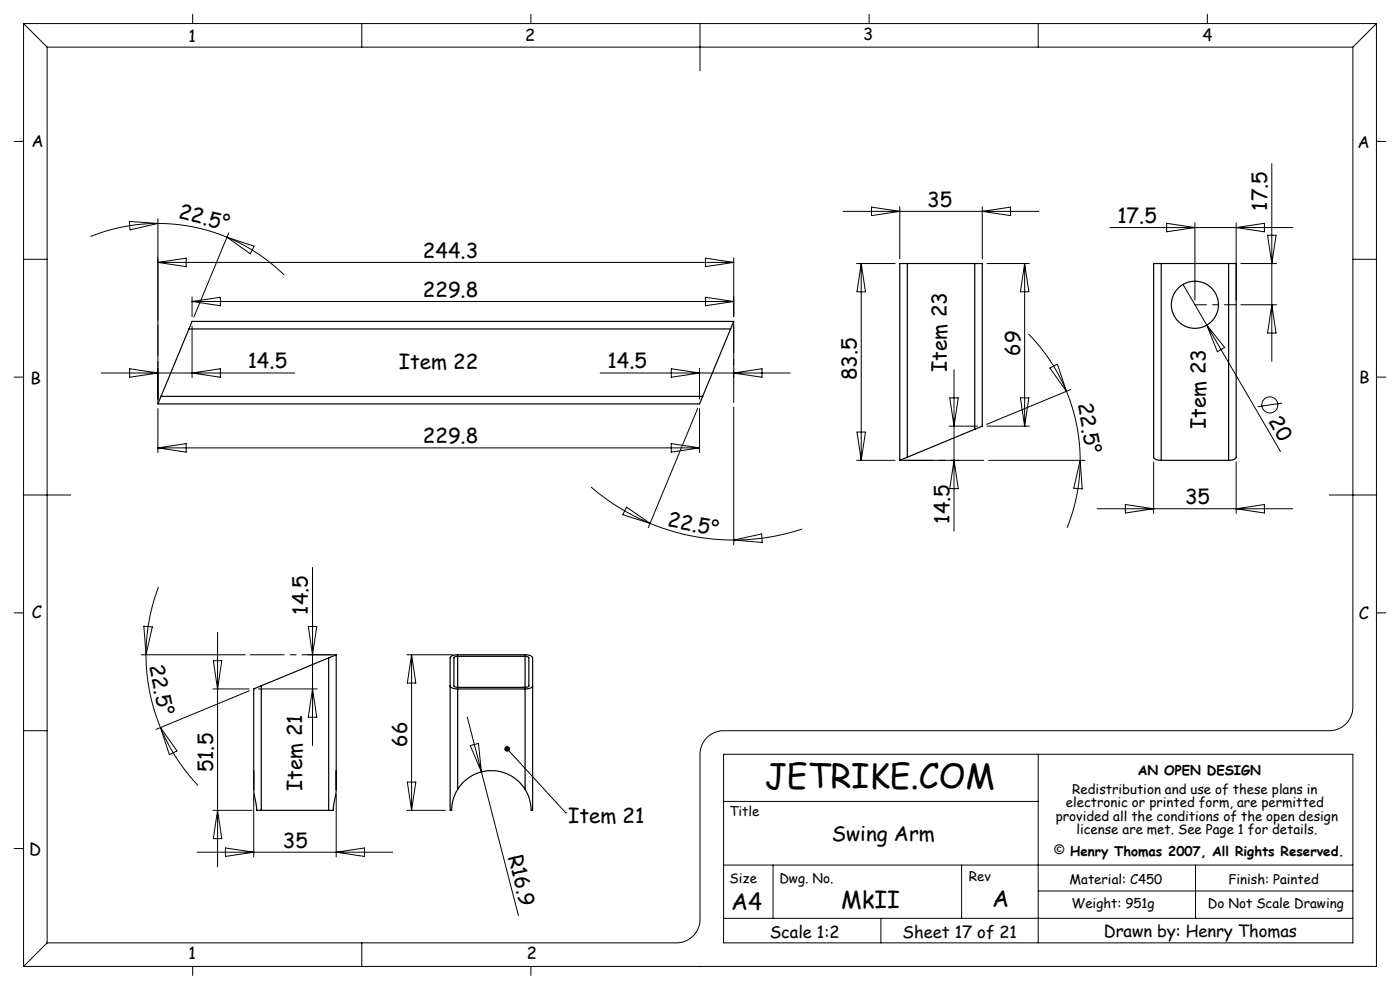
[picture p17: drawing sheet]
<svg xmlns="http://www.w3.org/2000/svg" width="297mm" height="210mm" viewBox="0 0 297 210" stroke-linecap="round" stroke-linejoin="round" font-family="sans-serif">
<defs><g id="words">
<text font-size="7.1" x="162.3" y="167.3">JETRIKE.COM</text>
<g font-size="4.9">
<text x="155.1" y="193">A4</text>
<text x="178.5" y="192.5">MkII</text>
<text x="210.5" y="192.3">A</text>
</g>
<g font-size="4.4">
<text x="37.7" y="46.3" transform="rotate(14 37.7 46.3)">22.5°</text>
<text x="196.7" y="43.9">35</text>
<text x="237" y="47.3">17.5</text>
<text x="268.8" y="44.7" transform="rotate(-90 268.8 44.7)">17.5</text>
<text x="89.7" y="54.7">244.3</text>
<text x="89.7" y="63">229.8</text>
<text x="216.4" y="75.5" transform="rotate(-90 216.4 75.5)">69</text>
<text x="52.6" y="78.2">14.5</text>
<text x="84.6" y="78.2">Item 22</text>
<text x="128.9" y="78.2">14.5</text>
<text x="181.7" y="80.7" transform="rotate(-90 181.7 80.7)">83.5</text>
<text x="200.8" y="78.9" transform="rotate(-90 200.8 78.9)">Item 23</text>
<text x="228.6" y="85.7" transform="rotate(80 228.6 85.7)">22.5°</text>
<text x="269" y="89.3" transform="rotate(60 269 89.3)">20</text>
<text x="89.7" y="94">229.8</text>
<text x="255.8" y="91" transform="rotate(-90 255.8 91)">Item 23</text>
<text x="251.4" y="107">35</text>
<text x="141.4" y="111.6" transform="rotate(11 141.4 111.6)">22.5°</text>
<text x="201.4" y="111.1" transform="rotate(-90 201.4 111.1)">14.5</text>
<text x="65.3" y="130.4" transform="rotate(-90 65.3 130.4)">14.5</text>
<text x="31.6" y="141.2" transform="rotate(79 31.6 141.2)">22.5°</text>
<text x="86.3" y="158.4" transform="rotate(-90 86.3 158.4)">66</text>
<text x="45.2" y="163.9" transform="rotate(-90 45.2 163.9)">51.5</text>
<text x="64.1" y="167.8" transform="rotate(-90 64.1 167.8)">Item 21</text>
<text x="60" y="179.8">35</text>
<text x="120.5" y="174.5">Item 21</text>
<text x="176.5" y="178.4">Swing Arm</text>
<text x="107.7" y="181.7" transform="rotate(75 107.7 181.7)">R16.9</text>
</g>
<g font-size="3.5">
<text x="40" y="8.9">1</text>
<text x="111.4" y="8.6">2</text>
<text x="183.1" y="8.6">3</text>
<text x="255.1" y="8.7">4</text>
<text x="6.7" y="31.1">A</text>
<text x="288" y="31.4">A</text>
<text x="6.5" y="81.4">B</text>
<text x="288.3" y="81.2">B</text>
<text x="6.7" y="131.1">C</text>
<text x="288.3" y="131.3">C</text>
<text x="6.2" y="181.4">D</text>
<text x="40" y="203.5">1</text>
<text x="111.8" y="203.5">2</text>
<text x="163.3" y="199.1">Scale 1:2</text>
<text x="191.5" y="199">Sheet 17 of 21</text>
<text x="234.1" y="198.7">Drawn by: Henry Thomas</text>
</g>
<g font-size="2.8">
<text x="241.4" y="164.3">AN OPEN DESIGN</text>
<text x="154.7" y="173.2">Title</text>
<text x="226.1" y="171.2">electronic or printed form, are permitted</text>
<text x="227.5" y="168.4">Redistribution and use of these plans in</text>
<text x="224" y="174">provided all the conditions of the open design</text>
<text x="228.3" y="176.9">license are met. See Page 1 for details.</text>
<text x="223.7" y="181.1">© Henry Thomas 2007, All Rights Reserved.</text>
<text x="154.8" y="187.2">Size</text>
<text x="165.3" y="187.3">Dwg. No.</text>
<text x="205.5" y="186.8">Rev</text>
<text x="226.9" y="187.4">Material: C450</text>
<text x="260.6" y="187.4">Finish: Painted</text>
<text x="227.3" y="192.7">Weight: 951g</text>
<text x="256.3" y="192.6">Do Not Scale Drawing</text>
</g>
</g></defs>
<g fill="none" stroke="#000" stroke-width=".21">
<path d="M5 5h287M5 5v200M5 5l5 5M10 10v190M10 10h277M40.9 3v2M76.7 5v5M112.6 3v2M148.5 5v10M184.4 3v2M220.3 5v5M256.1 3v2"/>
<path d="M287 10v140a5 5 0 0 1-5 5h-128.5a5 5 0 0 0-5 5v35a5 5 0 0 1-5 5h-133.5M292 5v200h-287M292 5l-5 5M3 30h2M269.8 34.7v41.9M292 30h2M5 55h5M27.4 47l6.1 .4-5.9 1.4zM33.5 47.4a38.3 38.3 0 0 1 14.6 2.9M33.5 47.4a38.3 38.3 0 0 0-14.3 2.8M33.5 46.4v38.3M33.5 55.7h122.2"/>
<path d="M33.5 55.7l6-.9v1.8zM48.1 50.3a38.3 38.3 0 0 1 12.2 8.1M48.1 50.3l5.8 1.9-.8 1.6zM48.5 49.4l-7.4 17.9M149.7 54.8l6 .9-6 .9zM155.7 54.7v12.5M178.9 44.8h41.5M181.7 55.9h8.2M182.7 55.9v41.7M182.7 55.9l.9 6h-1.8zM184.9 43.9l6 .9-6 .9zM190.9 43.8v11.1"/>
<path d="M208.4 43.8v11.1M208.4 44.8l6-.9v1.8zM209.4 55.9h9M217.4 55.9l.9 6h-1.8zM217.4 55.9v34.5M235.5 48.3h38.7M247.5 47.4l6 .9-6 .9zM253.5 47.3v16.3M262.2 47.3v16.3M262.2 48.3l6-.9v1.8zM263.2 55.9h7.6M268.9 49.9h1.8l-.9 6z"/>
<path d="M287 55h5M21.5 79.1h41M27.5 78.2l6 .9-6 .9zM40.7 63v4.2M40.7 69.2v10.9M40.7 64h115M40.7 64l6-.9v1.8zM40.7 79.1l6-.9v1.8zM127.3 79.1h40.4M142.4 78.2l6 .9-6 .9zM148.4 78.1v6.6M149.7 63.1l6 .9-6 .9z"/>
<path d="M155.7 69.2v10.9M155.7 79.1l6-.9v1.8zM202.4 78.4v34.3M218.2 70.8a38.3 38.3 0 0 1 8 12.2M222.7 78.1l1.6-.9 1.9 5.8zM251 60.3l20.7 35.5M256 69l3.8 4.7-1.5 .9zM263.2 64.6h7.6M269.8 64.6l.9 6h-1.8zM3 80h2M33.5 86.7v9.3M33.5 95l6-.9v1.8z"/>
<path d="M33.5 95h114.9M142.4 94.1l6 .9-6 .9zM148 86.6l-10.5 25.3M148.4 86.7v9.3M155.7 86.4v29.2M181.7 97.6h8.2M181.8 91.6h1.8l-.9 6zM191.9 97.6h11.5M201.4 90.4h6M201.5 84.4h1.8l-.9 6zM202.4 97.6l.9 6h-1.8zM209.4 90.4h9"/>
<path d="M209.7 97.6h20.5M216.5 84.4h1.8l-.9 6zM226.2 83a38.3 38.3 0 0 1 3 14.6M227.2 82.6l-17.9 7.4M229.2 97.6a38.3 38.3 0 0 1-2.8 14.4M229.2 97.6l.4 6.1-1.8-.1zM244.7 98v10.9M262.2 98v10.9M272 85.5l-5.2 .8M292 80h2M5 105h10M125.4 103.3a46.4 46.4 0 0 0 12.5 7.7"/>
<path d="M132.9 107.6l5 3.4-5.8-1.8zM137.9 111a46.4 46.4 0 0 0 17.8 3.6M155.7 114.6l5.9-1.3 .1 1.8zM170.2 112.2a46.4 46.4 0 0 1-14.5 2.4M232.7 107.9h41.5M238.7 107l6 .9-6 .9zM262.2 107.9l6-.9v1.8zM282 105h10M3 130h2M30 138.9h22M30.5 132.8l1.8 .2-1.3 5.9zM31 138.9a40.3 40.3 0 0 0 3 15.4"/>
<path d="M33.6 124.5a40.4 40.4 0 0 0-2.6 14.4M46.2 134.1v49.8M65.3 138.9h5M65.4 132.9h1.8l-.9 6zM66.3 120.4v37.7M86.3 138.9h9.8M87.3 138.9v33M87.3 138.9l.9 6h-1.8zM292 130h2M5 155h5M34 154.3a40.3 40.3 0 0 0 8 12.3M34 154.3l3.5 5-1.6 .8z"/>
<path d="M45.2 146.1h7.6M45.3 140.1h1.8l-.9 6zM52.9 146.5l-19.8 8.2M54.8 146.1h12.5M66.3 146.1l.9 6h-1.8zM99.1 152.1l3 11.6M99.8 158.2l1.7-.5 .6 6zM107.6 158.8l12.4 13.6M45.2 171.9h8.3M46.2 171.9l.9 6h-1.8zM47.8 179.9l6 .9-6 .9zM53.8 168.4v13.4"/>
<path d="M71.3 168.4v13.4M86.3 171.9h8.2M86.4 165.9h1.8l-.9 6zM102.1 163.7l7.9 30.5M120 172.4h.1M153.5 160h133.5v40h-133.5zM153.5 170h66.8M220.3 160v40M3 180h2M41.8 180.8h41.5M71.3 180.8l6-.9v1.8zM153.5 183.5h133.5"/>
<path d="M153.5 194.8h133.5M164 183.5v11.3M186.9 194.8v5.2M204 183.5v11.3M220.3 189h66.7M253.6 183.5v11.3M10 200l-5 5M40.9 205v1.9M76.7 200v5M112.6 205v1.9"/>
<circle cx="269.4" cy="85.9" r="1.71"/>
</g>
<path d="M71.3 138.9h-18.3" fill="none" stroke="#000" stroke-width=".21" stroke-dasharray="15.2 1.3 1.3 1.3" stroke-dashoffset="8"/>
<path d="M33.5 85.7v-16.8" fill="none" stroke="#000" stroke-width=".21" stroke-dasharray="15.2 1.3 1.3 1.3" stroke-dashoffset="8.8"/>
<path d="M155.7 68.2v17.2" fill="none" stroke="#000" stroke-width=".21" stroke-dasharray="15.2 1.3 1.3 1.3" stroke-dashoffset="8.6"/>
<path d="M253.5 64.6h8.7" fill="none" stroke="#000" stroke-width=".21" stroke-dasharray="15.2 1.3 1.3 1.3" stroke-dashoffset="12.8"/>
<path d="M190.9 97.6h17.8" fill="none" stroke="#000" stroke-width=".21" stroke-dasharray="15.2 1.3 1.3 1.3" stroke-dashoffset="8.2"/>
<path d="M107.2 158.4a.6 .6 0 0 1 1 .3 .6 .6 0 0 1-.7 .7 .6 .6 0 0 1-.4-.9l.1-.1 .4 .4z" fill="#000"/>
<g fill="none" stroke="#000" stroke-width=".25">
<path d="M192.5 55.9h-1.6v41.7l1.6-.6M192.5 55.9v41.1M192.5 55.9h14.3M206.8 55.9h1.6v34.5l-1.6 .7M206.8 55.9v35.2M246.3 55.9h-1.6v41.1a1.41 1.41 0 0 0 1.6 .6M246.3 55.9h14.3M246.3 55.9v41.7M260.6 55.9h1.6v41.1a1.41 1.41 0 0 1-1.6 .6M260.6 55.9v41.7M40.1 69.8l.6-1.6h115l-.7 1.6M40.1 69.8h114.9"/>
<path d="M40.1 69.8l-5.9 14.3M155 69.8l-5.9 14.3M34.2 84.1l-.7 1.6h114.9l.7-1.6M34.2 84.1h114.9M206.8 91.1l-14.3 5.9M246.3 97.6h14.3M69.7 139.6l1.6-.7v28.5M69.7 139.6l-14.3 5.9M69.7 139.6v32.3M97.1 139.2l-.6 .1-.2 .3v5.9l.3 .2 .5 .1M97.1 139.2v6.6M97.1 139.2h14.3"/>
<path d="M111.4 139.2l.6 .1 .2 .3v5.9l-.2 .2-.6 .1M111.4 139.2v6.6M55.4 145.5l-1.6 .6v21.3M55.4 145.5v26.4M95.5 145.5a1.5 1.5 0 0 0 1.6 .6M97.1 146.1v21.3M97.1 146.1h14.3M97.1 145.8h14.3M111.4 146.1v21.3M113 145.5a1.5 1.5 0 0 1-1.6 .6M53.8 167.4l.7 4.5h.9M53.8 163.5v3.9"/>
<path d="M55.4 171.9h14.3M71.3 167.4l-.6 4.5h-1M71.3 163.5v3.9M97.1 167.4a9.7 9.7 0 0 0-1.4 4.5h-.2v-32.3a1.5 1.5 0 0 1 1.6-.7h14.5a1.37 1.37 0 0 1 1.4 .7v32.3h-.3a8.4 8.4 0 0 0-1.3-4.5M97.1 167.4a8.4 8.4 0 0 1 14.3 0"/>
<circle cx="253.5" cy="64.6" r="5"/>
</g>
<use href="#words"/>
</svg>
